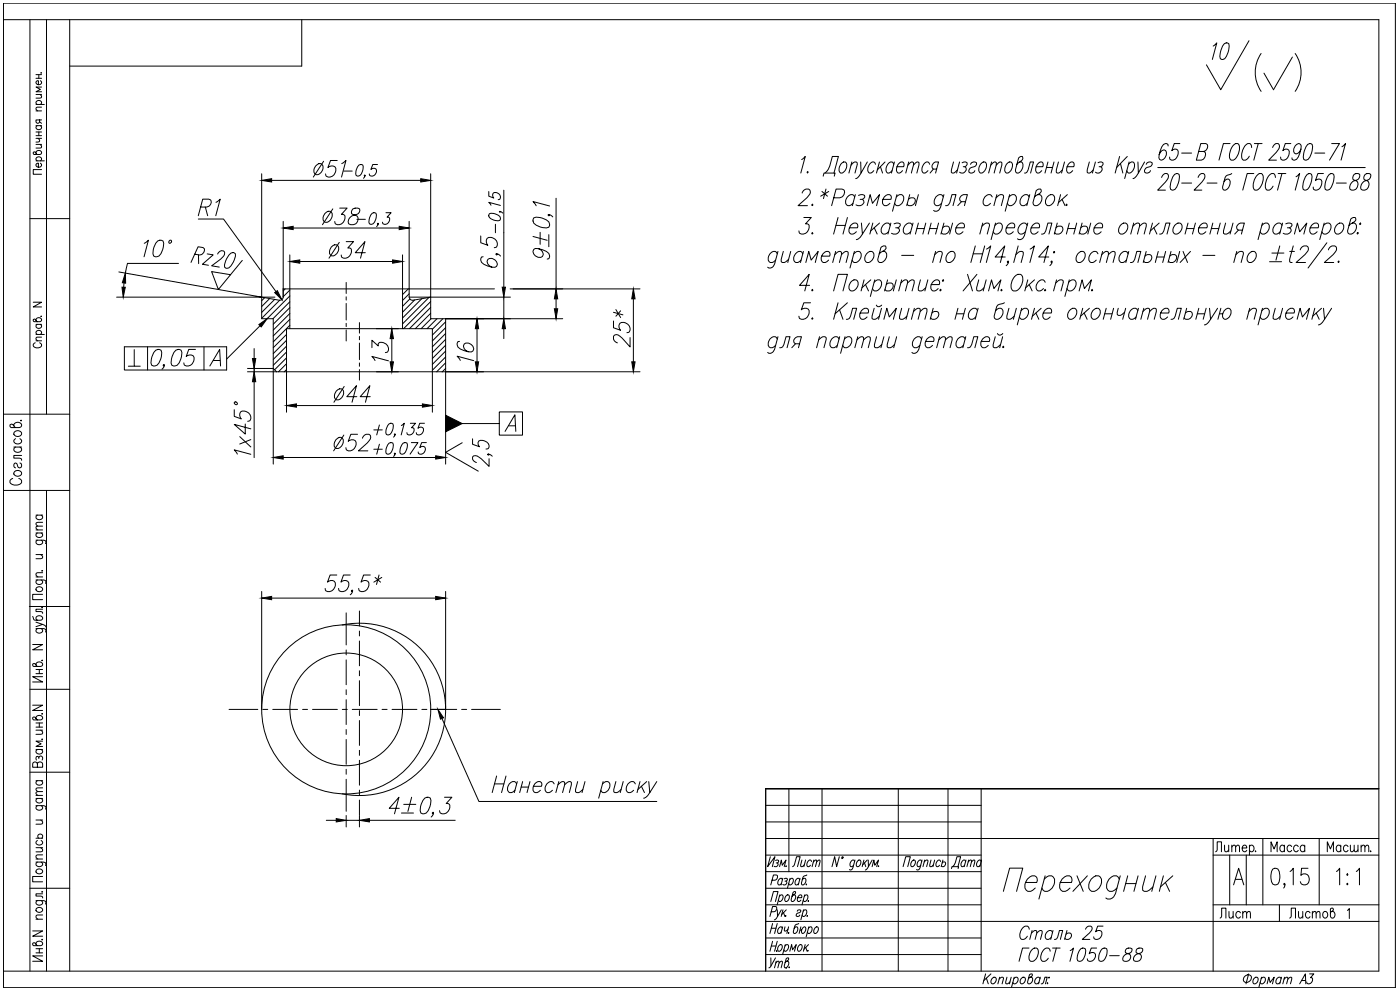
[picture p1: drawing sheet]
<svg xmlns="http://www.w3.org/2000/svg" width="420mm" height="297mm" viewBox="0 0 420 297" stroke-linecap="round" stroke-linejoin="round" font-family="sans-serif">
<defs><g id="words">
<text font-size="14.1" x="299.9" y="270.9">Переходник</text>
<text font-size="10.1" x="229.3" y="107.2">для партии деталей.</text>
<text font-size="9.7" x="44.1" y="111.8">0,05 А</text>
<g font-size="8.8">
<text x="362.7" y="19">10</text>
<text x="346.4" y="49.4">65-В ГОСТ 2590-71</text>
<text x="346.1" y="58.2">20-2-б ГОСТ 1050-88</text>
</g>
<g font-size="7.9">
<text x="102" y="54.7">-0,5</text>
<text x="105.8" y="69.1">-0,3</text>
<text x="151.7" y="70.9" transform="rotate(-90 151.7 70.9)">-0,15</text>
<text x="111.1" y="132.3">+0,135</text>
<text x="111.1" y="138.3">+0,075</text>
</g>
<g font-size="7.5">
<text x="304.8" y="282.9">Сталь 25</text>
<text x="304.4" y="289.6">ГОСТ 1050-88</text>
</g>
<text font-size="7.1" x="284.3" y="261.8">Дата</text>
<g font-size="6.6">
<text x="380.3" y="256.8">Масса</text>
<text x="397.2" y="256.8">Масшт.</text>
<text x="236.7" y="261.4">Лист</text>
</g>
<g font-size="6.2">
<text x="364.8" y="276.6">Лист</text>
<text x="385.9" y="276.6">Листов</text>
</g>
<g font-size="3.1">
<text x="231.8" y="286.8">.</text>
<text x="234.6" y="291.7">.</text>
</g>
</g></defs>
<!-- layer: TOST -->
<g fill="none" stroke="#000" stroke-width=".3">
<path d="M1 5.9h412.8v285.5h-412.8M9 5.9v285.5M20.9 5.9v285.5M90.6 5.9v13.9h-69.7M374.8 12.2l-8.4 14.7-4.3-7.4M240.6 47.9l1.1-1-1.4 5M240.7 57.9l.1-.2a1.33 1.33 0 0 1 2.3-.5 2.02 2.02 0 0 1-.9 2.2l-2.7 2.3h2.8M242.5 51.4l-.3 .3 .1 .2 .3-.2M246.7 57.4l1.6 1.5M247 52.9l.3-1h3.3l-.2 1M247.6 51.9a7.2 7.2 0 0 0 2.2-5h1.8l-1.3 5M247.9 56.7l-.8 2.9"/>
<path d="M248.7 57.4l-2.4 1.5M250.2 59.4h1.8a1.66 1.66 0 0 0 1.3-2.4l-.6-.3h-1.8l-1.3 5M252.8 48.8l.9-.2a2.09 2.09 0 0 1-1.4 3.3 2.14 2.14 0 0 1 .5-3.1zM255.4 49.6l1.1-1 .7 .2-.6 3.1M255.7 48.6l-.9 3.3M256.5 59.1l-.3-.5a1.85 1.85 0 0 0-2 .4 1.85 1.85 0 0 0-.4 2l.3 .5a1.31 1.31 0 0 0 1.9-.5M256.7 58.4l-.9 3.3M257.6 58.6l.7-.2 1.2 .2v.5l-.3 .5-1.1 .2M258.3 48.6l.1 3.3 1.9-3.3M258.4 51.9a2.2 2.2 0 0 1-1.6 1.7M258.7 59.8l.5 .5a1.42 1.42 0 0 1-.8 1.3 1.42 1.42 0 0 1-1.5-.1M262.7 49.3l-.4-.7a2.08 2.08 0 0 0-1.4 3.3h.5l.8-.7"/>
<path d="M263.9 48.6l-.9 3.3M264.2 50l.7 1.9M265 59.8h2.4a.96 .96 0 0 0-.4-1.4 2.05 2.05 0 0 0-1.9 3.1 1.34 1.34 0 0 0 2-.5M265.6 48.6l-2.3 2.4M268.2 49.3l-.5-.7a2.09 2.09 0 0 0-1.3 3.3h.5l.8-.7M268.4 48.6l-.9 3.3M269 59.1a1.23 1.23 0 0 1 1.1-.7 1.23 1.23 0 0 1 1.1 .7 2.14 2.14 0 0 1-2.1 2.6l-.6-.7M269.2 58.4l-1.3 5M269.2 50h2a.88 .88 0 0 0 .1-1 .88 .88 0 0 0-.9-.4 2.46 2.46 0 0 0-1.2 3.1l.3 .2h.5l.9-.7M272.5 49.6l1-1 .7 .2-.7 3.1M272.6 59.8a1.13 1.13 0 0 1 1.2-.5 1.13 1.13 0 0 1 .9 1 1.44 1.44 0 0 1-.9 1.3 1.44 1.44 0 0 1-1.5-.4M272.7 48.6l-.9 3.3"/>
<path d="M273 58.4l-.9 3.3M274.1 49.6l1.1-1 .6 .2-.6 3.1M275.6 58.4l-.9 3.3M279 49.3l-.5-.7a2.09 2.09 0 0 0-1.4 3.3h.5l.9-.7M280.1 50.7l-1 1.2M281.1 50.7h-1l-.2-.2a1.36 1.36 0 0 1 .8-1.9h1l-.9 3.3M283.1 59.1l-.3-.5a1.75 1.75 0 0 0-2.4 1.7v.7l.2 .5a1.33 1.33 0 0 0 2-.5M283.3 58.4l-1 3.8a1.39 1.39 0 0 1-2.1 .9M286.2 48.6l-.7 3.1 .3 .2h.5l1-.9M288 48.6l-.9 3.3M288.7 48.8l.6-.2 .9 .2 .1 .5-.3 .5-.9 .2M289.6 50a1.15 1.15 0 0 1 0 1.6 1.15 1.15 0 0 1-1.6 .1"/>
<path d="M291.3 49.3a1.17 1.17 0 0 1 1.8-.5l-.3 1-1.3 .4a1.18 1.18 0 0 0-.7 1.5 1.11 1.11 0 0 0 1.8-.5M294.2 49.3l.9-.7h.5a2.09 2.09 0 0 1-1.4 3.3 1.74 1.74 0 0 1 0-2.6zM297.3 49.6l1.1-1 .6 .2-.6 3.1M297.6 48.6l-.9 3.3M297.8 59.1l-.3-.5a1.75 1.75 0 0 0-2.5 1.7v.7l.3 .5a1.33 1.33 0 0 0 2-.5M298.9 59.4l1.3-1 .9 .2 .1 .5-.7 2.6M299 49.6l1.1-1 .6 .2-.7 3.1M299.2 58.4l-.9 3.3M302.5 48.8l.9-.2a2.09 2.09 0 0 1-1.4 3.3 2.15 2.15 0 0 1 .5-3.1zM302.8 59.1a1.31 1.31 0 0 1 1.9-.5 2.05 2.05 0 0 1-1.8 3.1l-.6-.7M303 58.4l-1.3 5M306 48.6h.5a2.09 2.09 0 0 1-1.3 3.3l-.4-.5-.1-.4 1-3.6 .6-.5h.5l.1 .3a1.6 1.6 0 0 1-1.2 1.6l-.5 .5"/>
<path d="M307.5 51.9l.7-.2 1-3.1h1l-.9 3.3M308.8 59.1l-.2-.5a1.75 1.75 0 0 0-2.5 1.7 1.31 1.31 0 0 0 .6 1.4h.6l1-.7M309 58.4l-.8 3.3M311 50h2a.88 .88 0 0 0 0-1 .88 .88 0 0 0-.8-.4 2.25 2.25 0 0 0-.9 3.3h.5l.8-.7M311.5 58.4h.6a1.94 1.94 0 0 1-.9 3.3l-1-.2-.2-.7 1-3.6a.95 .95 0 0 1 1.4-.2 1.59 1.59 0 0 1-1.4 1.6l-.5 .5M314.1 50.2h1.8M314.3 59.1a1.31 1.31 0 0 1 1.9-.5 2.05 2.05 0 0 1-1.8 3.1 1.57 1.57 0 0 1-.1-2.6zM314.5 48.6l-.9 3.3M316.3 48.6l-.9 3.3M317.7 48.6l-.7 3.1 .3 .2h.5l1-.9M318.3 58.4l-.9 3.3M318.7 59.8l.9 1.9"/>
<path d="M319.5 48.6l-.9 3.3M320.3 50h1.9a.88 .88 0 0 0 .1-1 .88 .88 0 0 0-.8-.4 2.25 2.25 0 0 0-.9 3.3h.5l.8-.7M320.3 58.4l-2.6 2.4M326.9 48.6l-.6 3.1 .2 .2h.5l1.1-.9M328.7 48.6l-.8 3.3M329.5 48.8l.6-.2 .9 .2 .1 .5-.3 .5-.9 .2M330.4 50a1.15 1.15 0 0 1 0 1.6 1.15 1.15 0 0 1-1.6 .1M336 46.9l-1.3 5M336.3 49.1l.7 2.8M338.3 46.9l-3.2 3.3M338.7 49.3l.8-.7h.5a2.09 2.09 0 0 1-1.3 3.3l-.5-.7M338.9 48.6l-1.4 5"/>
<path d="M341.5 48.6l.1 3.3 1.9-3.3M341.6 51.9a2.28 2.28 0 0 1-1.6 1.7M347.5 50.3h62.2M58.4 76.3l1.5 .2a1.56 1.56 0 0 0 1.4-1.9l-.4-.3-1.5-.3-2.1 4.7M59.6 76.5v2.6M62.2 76.2l1.8 .3-3.2 2.8 1.8 .3M65.3 76.2l.1-.2a1.07 1.07 0 0 1 1-.8 1.07 1.07 0 0 1 1 .6 2.38 2.38 0 0 1-1.2 2l-2.7 2 2.3 .3M68.7 76.5l.6-.6 .6-.1 .7 .3a5.8 5.8 0 0 1-1.9 4.3l-.6 .1-.7-.3a5.8 5.8 0 0 1 1.3-3.7zM233.3 76.2l-.3-.5a1.75 1.75 0 0 0-2.4 1.6v.7l.2 .5a1.32 1.32 0 0 0 2-.5M233.5 75.4l-1 3.8a1.53 1.53 0 0 1-1.8 1.2l-.3-.2M235.1 75.4l-.7 3.1 1 .3 1.3-1M237.3 75.4l-.9 3.4"/>
<path d="M240.9 76.2l-.2-.5a1.85 1.85 0 0 0-2 .4 1.85 1.85 0 0 0-.5 1.9l.3 .5a1.3 1.3 0 0 0 1.9-.5M241.1 75.4l-.9 3.4M241.2 65.3h2.3l-1.7 1.9 .9 .2a2.01 2.01 0 0 1-.5 2.2 2.01 2.01 0 0 1-2.2 .4l-.2-.7M241.8 78.8l.9-3.4 .7 2.6 2.1-2.6-.8 3.4M243.9 61.2l-.3 .3 .1 .2 .3-.2M243.9 69.8l-.3 .2 .1 .2 .3-.2M246.6 76.9h2.4a.98 .98 0 0 0-.4-1.5 1.94 1.94 0 0 0-1.9 1.2 1.94 1.94 0 0 0 .4 2.2h.6l1-.8M250.5 76.4l1.3-1 .7 .3v.7l-.6 2.4M250.8 75.4l-.9 3.4M250.9 67.6h2.8M251.5 65.3l-1.3 4.9M252.5 76.4l1.3-1 .7 .3 .1 .7-.7 2.4"/>
<path d="M254.3 65.3l-1.3 4.9M254.9 68.3h2.4a1 1 0 0 0-.4-1.4 2.05 2.05 0 0 0-1.8 3.1 1.33 1.33 0 0 0 1.9-.5M256.2 76.2a1.32 1.32 0 0 1 2-.5 2.09 2.09 0 0 1-1.9 3.1l-.6-.8M256.4 75.4l-1.3 5M258.5 66.9l.3 3.3 2.1-3.3M258.8 70.2a2.43 2.43 0 0 1-1.8 1.7M260.1 76.2a1.3 1.3 0 0 1 1.9-.5 2.06 2.06 0 0 1-1.8 3.1 1.58 1.58 0 0 1-.1-2.6zM260.3 61.7l.8-3.3 .7 2.6 2.2-2.6-.9 3.3M261.9 66.9l-.8 3.3M262.4 68.3l.9 1.9M264 66.9l-2.7 2.4M264.9 75.4h.6a1.94 1.94 0 0 1 .4 2.2 1.94 1.94 0 0 1-1.9 1.2l-.4-.3-.2-.7 1-3.5a.98 .98 0 0 1 1.5-.3 1.56 1.56 0 0 1-1.5 1.7l-.5 .5"/>
<path d="M267.2 67.6l-.3-.4a1.85 1.85 0 0 0-2 .4 1.85 1.85 0 0 0-.4 1.9l.2 .5a1.31 1.31 0 0 0 2-.5M267.4 66.9l-.9 3.3M268.3 67.2l.7-.3 1.1 .3 .1 .4-.3 .5-1.1 .2M269.4 68.3l.5 .5a1.42 1.42 0 0 1-.8 1.4 1.42 1.42 0 0 1-1.5-.2M270.6 76.6h3.6M273.8 67.6l-.3-.4a1.85 1.85 0 0 0-1.9 .4 1.85 1.85 0 0 0-.5 1.9l.3 .5a1.31 1.31 0 0 0 1.9-.5M274 66.9l-.9 3.3M275.2 68.6h2.2M275.6 66.9l-.9 3.3M277.8 66.9l-.8 3.3M279 68.6h2.2M279.4 66.9l-.8 3.3"/>
<path d="M280.5 76.4l1.3-1 .9 .3 .1 .5-.7 2.6M280.8 75.4l-.9 3.4M281.7 66.9l-.9 3.3M282.9 68.3a1.12 1.12 0 0 1 1.2-.5 1.12 1.12 0 0 1 .9 1 1.44 1.44 0 0 1-.9 1.3 1.44 1.44 0 0 1-1.6-.3M283.3 66.9l-.9 3.3M283.8 61.7l.9-.2 .4-.7 .6-2.4h1.2l-.9 3.3M284.4 76.2a1.32 1.32 0 0 1 1.9-.5 2.06 2.06 0 0 1-1.8 3.1 1.58 1.58 0 0 1-.1-2.6zM285.9 66.9l-.9 3.3M286.9 68.3h2.4a.96 .96 0 0 0-.4-1.4 2.03 2.03 0 0 0-1.8 3.1 1.31 1.31 0 0 0 1.9-.5M288.6 60.5l-1.2 1.2M289.8 60.5h-1.2a1.14 1.14 0 0 1-.6-1.3 1.14 1.14 0 0 1 1.1-.8h1.2l-.9 3.3M292.1 76.2h2.8"/>
<path d="M292.7 73.8l-1.3 5M294.7 67.9l1.3-1 .9 .3 .1 .4-.7 2.6M294.9 66.9l-.8 3.3M295.5 73.8l-1.3 5M296.1 74.7l1.2-.9-1.3 5M298.6 67.6a1.23 1.23 0 0 1 1.1-.7 1.23 1.23 0 0 1 1.1 .7 2.14 2.14 0 0 1-2.1 2.6l-.6-.7M298.8 66.9l-1.4 5M301.7 77.1h-3.1l2.9-3.3-1.3 5M302 68.3h2.4a.96 .96 0 0 0-.4-1.4 2.05 2.05 0 0 0-1.8 3.1 1.31 1.31 0 0 0 1.9-.5M302.7 78.5l-.3 .3-.1-.3 .3-.2a1.21 1.21 0 0 1-.6 1.4M304.9 76.4l1.2-1 1 .3-.6 3.1M305.6 73.8l-1.4 5"/>
<path d="M308.3 67.6a1.04 1.04 0 0 0-1.7-.4 1.85 1.85 0 0 0-.5 3h.6l1-.7M308.4 66.9l-1 3.8a1.39 1.39 0 0 1-2 .9M309.1 74.7l1.3-.9-1.3 5M309.5 68.3h2.4a.96 .96 0 0 0-.4-1.4 2.05 2.05 0 0 0-1.9 3.1 1.31 1.31 0 0 0 2-.5M312.6 70.2l.8-.2 .4-.7 .7-2.4h1.2l-.9 3.3M314.8 77.1h-3.1l2.9-3.3-1.3 5M315.5 78.8l-.1-.3 .2-.2a1.16 1.16 0 0 1-.5 1.4M316.1 75.7l.3-.3 .1 .3-.2 .2zM316.9 68.3a1.13 1.13 0 0 1 1.2-.5 1.13 1.13 0 0 1 .9 1 1.45 1.45 0 0 1-.9 1.3 1.45 1.45 0 0 1-1.6-.3M317.3 66.9l-.9 3.3M320.2 61.2l-.3 .3 .1 .2 .3-.2M320.5 68.6h2.2"/>
<path d="M320.9 66.9l-.9 3.3M323.1 66.9l-.9 3.3M323.5 76.2a1.32 1.32 0 0 1 1.9-.5 2.09 2.09 0 0 1-1.8 3.1 1.58 1.58 0 0 1-.1-2.6zM324.4 68.3a1.12 1.12 0 0 1 1.2-.5 1.12 1.12 0 0 1 .8 1 1.44 1.44 0 0 1-.9 1.3 1.44 1.44 0 0 1-1.5-.3M324.7 66.9l-.8 3.3M327.3 66.9l-.8 3.3M328.4 68.3h2.4a.96 .96 0 0 0-.4-1.4 2.05 2.05 0 0 0-1.8 3.1 1.31 1.31 0 0 0 1.9-.5M329.5 76.2l-.3-.5a1.75 1.75 0 0 0-2.4 1.6v.7l.3 .5a1.32 1.32 0 0 0 1.9-.5M330.7 76.4l1.2-1 .7 .3 .1 .7-.7 2.4M330.9 75.4l-.9 3.4M332.7 76.4l1.2-1 .8 .3v.7l-.7 2.4M336.2 67.6a1.23 1.23 0 0 1 1.1-.7 1.23 1.23 0 0 1 1.1 .7 2.14 2.14 0 0 1-2.1 2.6 1.32 1.32 0 0 1-.5-1.9z"/>
<path d="M338.6 76.2l-.3-.5a1.86 1.86 0 0 0-2 .4 1.86 1.86 0 0 0-.5 1.9l.3 .5a1.32 1.32 0 0 0 2-.5M338.8 75.4l-.9 3.4M339.3 78.8l.8-.3 .4-.7 .7-2.4h1.2l-.9 3.4M340 67.9l1.3-1 .7 .3-.6 3M340.2 66.9l-.8 3.3M342 67.9l1.3-1 .7 .3-.6 3M343.6 76.9a1.12 1.12 0 0 1 1.2-.5 1.12 1.12 0 0 1 .9 .9 1.44 1.44 0 0 1-.9 1.3 1.44 1.44 0 0 1-1.6-.3M344 75.4l-.9 3.4M345.9 66.9l-.9 3.3M346.3 68.3l.9 1.9M347.2 77.1h2.2M347.6 75.4l-.9 3.4"/>
<path d="M347.9 66.9l-2.7 2.4M348 70.2l.9-.2 .4-.7 .6-2.4h1.2l-.9 3.3M349.8 75.4l-.9 3.4M351.1 76.9a1.12 1.12 0 0 1 1.2-.5 1.12 1.12 0 0 1 .8 .9 1.44 1.44 0 0 1-.9 1.3 1.44 1.44 0 0 1-1.5-.3M351.4 75.4l-.9 3.4M352.5 67.6a1.31 1.31 0 0 1 2-.4 2.05 2.05 0 0 1-1.9 3 1.57 1.57 0 0 1-.1-2.6zM354 75.4l-.8 3.4M355.1 75.4l1.3 3.4M356.1 68.6h2.2M356.5 66.9l-.9 3.3M357.3 75.4l-3.1 3.4M358.8 66.9l-.9 3.3"/>
<path d="M359.8 68.3h2.4a1 1 0 0 0-.4-1.4 2.05 2.05 0 0 0-1.9 3.1 1.33 1.33 0 0 0 2-.5M361 76.6h3.6M363.5 68.6h2.3M364 66.9l-.9 3.3M366.2 66.9l-.9 3.3M367.8 66.9l-.6 3.1 .9 .2 1.3-.9M370 66.9l-.8 3.3M370.9 76.4l1.3-1 .9 .3 .1 .5-.7 2.6M371.2 75.4l-.9 3.4M371.7 69l-1.1 1.2M372.9 69h-1.2a1.14 1.14 0 0 1-.5-1.2 1.14 1.14 0 0 1 1-.9h1.3l-.9 3.3M374.8 76.2a1.32 1.32 0 0 1 1.9-.5 2.06 2.06 0 0 1-1.8 3.1 1.58 1.58 0 0 1-.1-2.6z"/>
<path d="M378.7 67.6a1.23 1.23 0 0 1 1.1-.7 1.23 1.23 0 0 1 1.1 .7 2.14 2.14 0 0 1-2.1 2.6l-.6-.7M378.9 66.9l-1.3 5M381 78.5h3.6M381.7 75.9h3.6M384.1 73.8l-1.2 4.2M384.7 67.6l-.2-.4a1.85 1.85 0 0 0-2 .4 1.85 1.85 0 0 0-.5 1.9l.3 .5a1.31 1.31 0 0 0 1.9-.5M384.9 66.9l-.9 3.3M385.9 67.2l.6-.3 1.2 .3 .1 .4-.4 .5-1 .2M387 68.3l.4 .5a1.43 1.43 0 0 1-.7 1.4 1.43 1.43 0 0 1-1.6-.2M387.1 75.4h1.4M388.1 73.8l-1.1 4v.7l.8 .3M388.5 70.2l.9-3.3 .7 2.6 2.1-2.6-.9 3.3"/>
<path d="M390.2 75l.1-.3a1.35 1.35 0 0 1 2.3-.4 2.02 2.02 0 0 1-1 2.1l-2.6 2.4h2.8M393.2 68.3h2.4a.96 .96 0 0 0-.4-1.4 2.05 2.05 0 0 0-1.8 3.1 1.31 1.31 0 0 0 1.9-.5M397.2 67.6a1.23 1.23 0 0 1 1.1-.7 1.23 1.23 0 0 1 1.1 .7 2.14 2.14 0 0 1-2.1 2.6l-.6-.7M397.4 66.9l-1.3 5M398.2 72.8l-5.6 7.6M398.7 75v-.3a1.36 1.36 0 0 1 2.4-.4 2.12 2.12 0 0 1-1 2.1l-2.6 2.4h2.8M401.1 67.6a1.31 1.31 0 0 1 1.9-.4 2.05 2.05 0 0 1-1.8 3 1.57 1.57 0 0 1-.1-2.6zM401.8 78.3l-.3 .2 .2 .3 .2-.3M405.9 66.9h.6a1.94 1.94 0 0 1-.9 3.3l-1-.2-.2-.7 1-3.6a.97 .97 0 0 1 1.5-.2 1.59 1.59 0 0 1-1.5 1.7l-.5 .4M407.3 70l.2-.2 .2 .2-.3 .2zM408 67.2l.3-.3 .1 .3-.3 .2zM78.5 89.2v6.4h3.5v15l1 .9h49.7l1-.9v-15h-4.4v-6.4"/>
<path d="M78.5 89.2l5.3 .9M78.5 89.2h4M87 86.7v11.9M120.8 86.7v11.9M122.8 89.1v-2.4h-37.8l-.1 2.7-.5 .6-.6 .1M122.8 89.2h6.5M122.8 89.1l.4 .8 .8 .2M129.3 89.2l-5.3 .9M243 85.6h-3l2.9-3.3-1.4 5M243.3 90.8h-2.1l-.7 2.2a1.32 1.32 0 0 1 1.8-.4 1.32 1.32 0 0 1 .4 1.8 1.71 1.71 0 0 1-2.9 .9v-.4M243.9 86.8l-.3 .3 .1 .2 .3-.2M243.9 95.3l-.3 .3 .1 .2 .3-.2"/>
<path d="M250.2 87.3l1.3-5h2.8l-1.3 5M251.5 90.8l-1.3 5M252 93l1 2.8M254 95.8l.9-.2 1-3.1h1.2l-.9 3.3M254.3 90.8l-3.7 3.3M255.3 84.7a1.32 1.32 0 0 1 1.9-.5 2.06 2.06 0 0 1-1.8 3.1 1.58 1.58 0 0 1-.1-2.6zM258.1 93.9h2.4a.96 .96 0 0 0-.4-1.4 2.05 2.05 0 0 0-1.8 3.1 1.31 1.31 0 0 0 1.9-.5M259.3 84l-.9 3.3M259.7 85.4l1 1.9M261.3 84l-2.6 2.3M262.3 84.7a1.32 1.32 0 0 1 2-.5 2.09 2.09 0 0 1-1.8 3.1l-.7-.7M262.3 92.5l-.6 3.1 1 .2 1.2-.9"/>
<path d="M262.5 84l-1.3 4.9M263 91.5l.1 .3a.98 .98 0 0 0 1.5-.3M264.5 92.5l-.8 3.3M265.3 95.8l.9-3.3 .7 2.6 2.1-2.6-.9 3.3M266 85.4a1.14 1.14 0 0 1 1.2-.5 1.14 1.14 0 0 1 .9 1 1.44 1.44 0 0 1-.9 1.3 1.44 1.44 0 0 1-1.6-.4M266.4 84l-.9 3.3M269 84l-.9 3.3M270.3 84.9l1.3-.9 .7 .2 .1 .7-.7 2.4M270.6 92.5l-.6 3.1 .9 .2 1.3-.9M270.6 84l-.9 3.3M272.4 84.9l1.2-.9 .7 .2 .1 .7-.7 2.4M272.8 92.5l-.9 3.3"/>
<path d="M274.2 93.5l1.2-1 .8 .2-.7 3.1M274.4 92.5l-.9 3.3M276.2 93.5l1.2-1 .8 .2v.8l-.6 2.3M276.2 84l-.6 3.1 .9 .2 1.3-1M278.5 84l-.9 3.3M279.5 85.4h2.4a.96 .96 0 0 0-.4-1.4 1.94 1.94 0 0 0-1.9 1.1 1.94 1.94 0 0 0 .4 2.2h.6l1-.7M279.7 93.9a1.13 1.13 0 0 1 1.2-.5 1.13 1.13 0 0 1 .9 1 1.44 1.44 0 0 1-1 1.3 1.44 1.44 0 0 1-1.5-.4M280.1 92.5l-.9 3.3M282.1 87.1l.2-.3 .2 .3-.3 .2zM282.8 84.2l.3-.2 .1 .2-.3 .2zM287 94.1h2.3M287.5 92.5l-.9 3.3"/>
<path d="M289.7 92.5l-.9 3.3M290.4 82.3l1.5 5M293.2 82.3l-4.2 5M293.4 93.2l-.3-.5a1.75 1.75 0 0 0-2.5 1.7 1.31 1.31 0 0 0 .6 1.4h.7l.9-.7M293.5 92.5l-.8 3.3M293.7 84l-.6 2.3v.8l1 .2 1.2-1M296 84l-.9 3.3M296.7 87.3l.9-3.3 .7 2.6 2.1-2.6-.9 3.3M300.6 86.8l-.2 .3 .1 .2 .3-.2M301.4 90.8l-1.5 .5-.8 .7-.7 2.9 .2 .7a1.85 1.85 0 0 0 2-.4 1.85 1.85 0 0 0 .4-2l-.3-.5a1.31 1.31 0 0 0-1.9 .5M302.8 92.5l-.6 2.4v.7l.9 .2 1.3-.9M304.5 83a1.38 1.38 0 0 1 2.4 0 4 4 0 0 1-2 4.3h-.8a2.65 2.65 0 0 1 0-3.8z"/>
<path d="M305 92.5l-.9 3.3M306.4 93.2a1.23 1.23 0 0 1 1.1-.7 1.23 1.23 0 0 1 1.2 .7 2.14 2.14 0 0 1-2.2 2.6l-.6-.7M306.6 92.5l-1.3 5M308.4 84l-.8 3.3M308.9 85.4l.9 1.9M310.5 92.5l-.9 3.3M310.5 84l-2.7 2.3M310.9 93.9l.9 1.9M312.5 92.5l-2.7 2.4M313.1 93.9h2.4a.96 .96 0 0 0-.4-1.4 2.05 2.05 0 0 0-1.8 3.1 1.31 1.31 0 0 0 1.9-.5M313.7 84.7l-.3-.5a1.85 1.85 0 0 0-2 .4 1.85 1.85 0 0 0-.4 2l.2 .5a1.3 1.3 0 0 0 2-.5M313.7 86.8l-.3 .3 .2 .2 .2-.2"/>
<path d="M316.8 84.9l1.3-.9 1 .2v.5l-.7 2.6M317.1 84l-.9 3.3M320.7 84.7a1.32 1.32 0 0 1 2-.5 2.09 2.09 0 0 1-1.9 3.1l-.6-.7M320.9 84l-1.3 4.9M320.9 93.2a1.31 1.31 0 0 1 2-.5 2.05 2.05 0 0 1-1.9 3.1 1.57 1.57 0 0 1-.1-2.6zM323.9 87.3l.8-3.3 .7 2.6 2.2-2.6-.9 3.3M324.9 92.5l-.9 3.3M325.4 93.9l.9 1.9M326.9 92.5l-2.6 2.4M327.8 86.8l-.3 .3 .2 .2 .2-.2M328 93.2a1.34 1.34 0 0 1 1.9-.5 2.05 2.05 0 0 1-1.8 3.1 1.58 1.58 0 0 1-.1-2.6zM331.5 94.1h2.3"/>
<path d="M332 92.5l-.9 3.3M334.2 92.5l-.9 3.3M335.6 92.5l-.3 1.2v.7l.3 .2h.6l1.3-.9M337.8 92.5l-.9 3.3M341.5 93.2l-.3-.5a1.75 1.75 0 0 0-2.5 1.7 1.31 1.31 0 0 0 .7 1.4h.6l1-.7M341.7 92.5l-.9 3.3M343 93.5l1.3-1 .7 .2v.8l-.6 2.3M343.3 92.5l-.9 3.3M345 93.5l1.3-1 .7 .2v.8l-.6 2.3M348.3 93.9h2.4a1 1 0 0 0-.4-1.4 2.05 2.05 0 0 0-1.8 3.1 1.33 1.33 0 0 0 1.9-.5M351.4 95.8l.9-.2 1-3.1h1.2l-.9 3.3M355.8 93.9a1.14 1.14 0 0 1 1.2-.5 1.14 1.14 0 0 1 .9 1 1.45 1.45 0 0 1-1 1.3 1.45 1.45 0 0 1-1.5-.4"/>
<path d="M356.1 92.5l-.9 3.3M359.3 94.1h2.2M359.8 92.5l-.9 3.3M362 92.5l-.9 3.3M363 92.5l.3 3.3 2.1-3.3M363.3 95.8a2.39 2.39 0 0 1-1.9 1.7M366 94.1h1a1.59 1.59 0 0 1 2.2-1.4 2.08 2.08 0 0 1-1.7 3.1l-.6-.7 .1-1M366.4 92.5l-.9 3.3M374.8 93.5l1.3-1 .9 .2 .1 .5-.7 2.6M375.1 92.5l-.9 3.3M378.7 93.2a1.23 1.23 0 0 1 1.1-.7 1.23 1.23 0 0 1 1.1 .7 2.14 2.14 0 0 1-2.1 2.6l-.6-.7M378.9 92.5l-1.3 5"/>
<path d="M382.7 92.5l-.6 3.1 .9 .2 1.3-.9M384.9 92.5l-.9 3.3M386 93.9h2.4a1 1 0 0 0-.5-1.4 2.05 2.05 0 0 0-1.8 3.1 1.33 1.33 0 0 0 2-.5M389.3 95.8l.9-3.3 .7 2.6 2.1-2.6-.9 3.3M394.6 92.5l-.9 3.3M395 93.9l.9 1.9M396.6 92.5l-2.6 2.4M397.2 92.5l.3 3.3 2.1-3.3M397.5 95.8a2.42 2.42 0 0 1-1.8 1.7M38.5 109.9h1.8M40.3 104.9v5h1.8M86 111.5v-12.9h43.8v12.9"/>
<path d="M141.8 131.7v1.6l2.1 .7a1.1 1.1 0 0 1 .3-1.9 2.14 2.14 0 0 1 2.6 2l-.3 .5-.7 .1M146.5 136.2l.3 .3-.3 .1-.2-.3a1.31 1.31 0 0 1 1.4 .6M146.8 137.6v2.3l-2.4-2.3a2.23 2.23 0 0 0-2.3-.8l-.3 .3a1.43 1.43 0 0 0 1.2 1.7M151.6 129.4l2.9-4.9 .3 4.9M152.6 127.8h2.1M14 147.2v144.2M102.7 187.5a25.9 25.9 0 0 1 31 25.3 25.9 25.9 0 0 1-31 25.4M129.3 212.9h4.4M229.8 236.7v54.7M236.8 236.7v24.8M246.7 236.7v54.7M269.6 236.7v54.7"/>
<path d="M284.5 236.7v54.7M294.5 236.7v54.7M413.8 236.7h-184h184M229.8 256.6h64.7M294.5 251.6h119.3M364.1 256.6h49.7M364.1 251.6v39.8M364.8 255.6l.5-.6v-2.4h1.3v3M367.5 253.6l.1 1.8 .6 .2 .6-.6M368.8 253.6v2M369.7 254.1l.6-.5 .4 .1 .1 1.9M369.7 253.6v2"/>
<path d="M370.8 254.1l.6-.5 .5 .1 .1 1.9M372.8 254.4h1.4l-.3-.7a.96 .96 0 0 0-1.2 .7 .96 .96 0 0 0 .7 1.2h.3l.5-.5M375 254a.68 .68 0 0 1 .6-.4 .68 .68 0 0 1 .6 .4l.2 .4a.8 .8 0 0 1-.3 .9 .8 .8 0 0 1-.9 .1l-.2-.3M375 253.6v3M376.8 255.3v.3l.1-.2M379 251.6v19.9M395.9 251.6v19.9M9 266.5h11.9M229.8 261.5h64.7M294.5 276.5h119.3M364.1 271.5h49.7M370.2 265.5l1.5-5 1.6 5"/>
<path d="M370.8 263.8h1.9M382 260.8l.6-.3 .9 .3a4.6 4.6 0 0 1 0 4.5l-.9 .2a2.42 2.42 0 0 1-1.2-2.8l.2-1.2zM385.6 265.3l-.2 .2-.2-.2 .2-.3a1.05 1.05 0 0 1-.2 1.4M387.2 261.5l.9-1v5M392.5 260.5h-1.9l-.2 2.2a1.47 1.47 0 0 1 1.8-.3 1.47 1.47 0 0 1 .7 1.7 1.38 1.38 0 0 1-1.1 1.4 1.38 1.38 0 0 1-1.6-1M401.1 261.5l.9-1v5M404.4 262.2l.1 .2-.1 .3-.2-.3zM404.4 265l.1 .3-.1 .2-.2-.2zM404.4 273.2l.5-.6v3M407 261.5l1-1v5M295.8 292.2l-.8 3M296 293.5l.6 1.7"/>
<path d="M297.4 292.2l-2.1 2M297.7 293.6a.72 .72 0 0 1 1.1-.3 1.12 1.12 0 0 1 0 1.3 1.12 1.12 0 0 1-1.2 .4 1.17 1.17 0 0 1 .1-1.4zM299.9 293.8l.7-.6 .5 .1-.4 1.9M300 293.2l-.5 2M302.2 293.2l-.4 1.8 .6 .2 .7-.6M303.5 293.2l-.6 2M304.3 293.6a.72 .72 0 0 1 1.1-.3 1.12 1.12 0 0 1-.1 1.3 1.12 1.12 0 0 1-1.2 .4l-.1-.2M304.4 293.2l-.8 3M306.5 293.6a.74 .74 0 0 1 1.1-.3 1.12 1.12 0 0 1-.1 1.3 1.12 1.12 0 0 1-1.2 .4l-.1-.7zM309.2 293.2h.4a1.1 1.1 0 0 1 .2 1.3 1.1 1.1 0 0 1-1.3 .5l-.1-.4 .6-2.1 .4-.3 .4 .2a.99 .99 0 0 1-.8 .9l-.4 .3M312.1 293.6l-.2-.3a1.1 1.1 0 0 0-1.2 .6 1.1 1.1 0 0 0 .2 1.3l.9-.4M312.2 293.2l-.5 2"/>
<path d="M312.5 295.2l.5-.2 .6-1.8h.7l-.5 2M314.2 295h.3zM314.9 293.2l-.1 .3zM373.5 293.1a1.07 1.07 0 0 1 1.4-.6 1.07 1.07 0 0 1 .5 1.4 1.19 1.19 0 0 1-1.1 .9 1.19 1.19 0 0 1-1.2-.9zM374.7 292.2l-.8 3M376.3 293.6a.74 .74 0 0 1 1.1-.3 1.12 1.12 0 0 1 0 1.3 1.12 1.12 0 0 1-1.2 .4l-.2-.7zM378.5 293.6a.74 .74 0 0 1 1.1-.3 1.12 1.12 0 0 1 0 1.3 1.12 1.12 0 0 1-1.3 .4l-.1-.2M378.6 293.2l-.8 3M380.3 295.2l.5-2 .4 1.6 1.2-1.6-.5 2M384.5 293.6l-.2-.3a1.11 1.11 0 0 0-1.2 .6 1.11 1.11 0 0 0 .2 1.3l.9-.4M384.6 293.2l-.5 2M385.4 293.8l.7-.6 .4 .1-.4 1.9"/>
<path d="M385.5 293.2l-.5 2M386.5 293.8l.8-.6 .4 .1-.4 1.9M390 295.2l1.8-3 .1 3M390.7 294.2h1.1M393 292.2h1.3l-1 1.1h.3a1.07 1.07 0 0 1 0 1.5 1.07 1.07 0 0 1-1.4 .1v-.3"/>
<circle cx="103.9" cy="212.8" r="25.4"/>
<circle cx="103.9" cy="212.8" r="16.9"/>
</g>
<!-- layer: 0 -->
<g fill="none" stroke="#000" stroke-width=".3">
<path d="M1 1h417.8v295.3h-417.8zM14 5.9v118.4M378.5 16a10 10 0 0 0 0 11.4M387.9 17.1l-5.7 9.8-2.9-5M388.7 16a10 10 0 0 1 0 11.4M10.8 39.6h1.7M10.8 37.7h1.7M10.8 33.3h1.7M10.8 31.3h2.5M10.8 28.3h1.7M10.8 22.4h1.7M10.8 23.5h1.7"/>
<path d="M11.2 37.7a.59 .59 0 0 0-.4 .5 .59 .59 0 0 0 .4 .6 .73 .73 0 0 0 1-.1 .73 .73 0 0 0-.1-1M11.2 31.3a.59 .59 0 0 1-.4-.5 .59 .59 0 0 1 .4-.6 .73 .73 0 0 1 1 .1 .73 .73 0 0 1-.1 1M11.6 22.4v1.1M11.6 39.6v1.1M11.9 36l-.3 .9-.3 .1-.4-.2-.1-.8h1.7M11.9 36.6l.6 .4M12 28.3l.5 .5-.2 .5-1.5 .1M12.1 24.2a.59 .59 0 0 1 .4 .6 .59 .59 0 0 1-.4 .5 .73 .73 0 0 1-1 0 .73 .73 0 0 1 0-1l.4-.1v1.2M12.3 21.8l.2 .1h-.3M12.5 32.2l-1.6 .1-.1 .5 .5 .5M12.5 26.1h-1.7l1.3 .7-1.3 .7h1.7M10.8 46a.79 .79 0 0 1 .9-.9 .79 .79 0 0 1 .6 1l-.3 .3h-1.8l-.2-.7 .6-.1 .6 .8"/>
<path d="M10.8 48.3h2.5M10.8 43.3h1.7M10.8 41.5h1.7M10.8 40.7h1.7M11.2 48.3a.59 .59 0 0 1-.4-.6 .59 .59 0 0 1 .4-.5 .73 .73 0 0 1 1 0 .73 .73 0 0 1-.1 1.1M11.4 41.5l.5 .5v.3l-.5 .3h-.6M12 43.3l.5 .5-.2 .5-1.5 .1M12.1 49a.6 .6 0 0 1 .4 .5 .6 .6 0 0 1-.4 .6 .73 .73 0 0 1-1 0 .73 .73 0 0 1 0-1l.4-.1v1.2M12.5 50.9h-2.5v1.4h2.5M78.5 52.1v37.1M81.5 54.1h44.8M94.7 49.8a1.27 1.27 0 0 1 2-.5 2.05 2.05 0 0 1-1.9 3.1 1.58 1.58 0 0 1-.1-2.6z"/>
<path d="M97.1 48.4l-3.1 4.7M101.2 48.2h-2l-.8 2.1a1.33 1.33 0 0 1 1.8-.4 1.33 1.33 0 0 1 .5 1.8 1.7 1.7 0 0 1-2.9 .9l-.1-.4M129.3 52.1v37.1h23.9M151.2 57.1v29.1M166.9 59.5v27.2M9 65.6h11.9M43.3 73l1.2-.9-1.3 4.9M47.3 72.3l.7-.2 .9 .2a4.8 4.8 0 0 1-1.2 4.5l-.7 .2-.9-.2a4.7 4.7 0 0 1 1.2-4.5zM53.6 79h-15.3l-.7 2.9M59.5 65.7h7.6l15.7 21.8M60.2 62.1h1.8a1.46 1.46 0 0 0 1.2-2.1l-.5-.2h-1.9l-1.3 4.9M61.6 62.1l.7 2.6"/>
<path d="M64.8 60.7l1.3-.9-1.3 4.9M72.7 78.1l-7.2 8.8-2-5.4 5.7 .9M85 66.4v20.3M87 76.5v10.2M88 68.4h31.8M90 78.5h27.8M97.5 64.1a1.23 1.23 0 0 1 1.1-.7 1.23 1.23 0 0 1 1.1 .7 2.14 2.14 0 0 1-2.1 2.6 1.57 1.57 0 0 1-.1-2.6zM99.4 74.1a1.23 1.23 0 0 1 1.1-.7 1.23 1.23 0 0 1 1.1 .7 2.17 2.17 0 0 1-2.1 2.7 1.6 1.6 0 0 1-.1-2.7zM99.9 62.7l-3.1 4.7M101.8 72.7l-3.1 4.8M101.9 62.4h2.3l-1.7 1.9h.5l.4 .3a2.02 2.02 0 0 1-.5 2.2 2.02 2.02 0 0 1-2.2 .4l-.2-.7M103.9 72.5h2.2l-1.7 1.9 .9 .2a2.02 2.02 0 0 1-.4 2.3 2.02 2.02 0 0 1-2.3 .3l-.2-.7"/>
<path d="M109.6 75.8h-3l2.9-3.3-1.3 5M120.8 76.5v10.2M122.8 66.4v20.3h25.6M144.3 70.8v2l2.1 .8a1.33 1.33 0 0 1-.3-1.8 1.33 1.33 0 0 1 1.7-.4 1.72 1.72 0 0 1 1 2.8l-.5 .1M145 77l-.5 .1-.2 1a3.6 3.6 0 0 0 3.3 2.1h1l.4-.3a1.76 1.76 0 0 0-.5-2 1.76 1.76 0 0 0-2.1-.1 1.52 1.52 0 0 0 1.2 2.4M149 76.1l.3 .3-.3 .1-.2-.3a1.21 1.21 0 0 1 1.4 .6M160 71l4.2 1.1M160.2 65.4a4.8 4.8 0 0 1 4.5 1.2l.2 .6-.2 1a4.7 4.7 0 0 1-4.5-1.2l-.2-.7zM160.9 61.7l-.9-1.2 4.9 1.3M161.6 74.6a1.65 1.65 0 0 1 1.2 2.3 1.76 1.76 0 0 1-2.1-.1 1.76 1.76 0 0 1-.5-2 4.3 4.3 0 0 1 4.5 1.2l.2 1.1-.2 .5-.5 .1M162.1 69.7v3.6M164.7 64.4l.2 .2-.2 .2-.2-.3a1.22 1.22 0 0 1 1.4 .6"/>
<path d="M164.7 70.4v3.6M10 90.7h2.5l-2.5 1.4h2.5M10.8 96.1a.79 .79 0 0 1 .9-.8 .79 .79 0 0 1 .6 1l-.3 .2h-1.8l-.2-.6 .6-.1 .6 .7M10.8 97.3h1.7M11.2 97.3a.59 .59 0 0 0-.4 .6 .59 .59 0 0 0 .4 .5 .73 .73 0 0 0 1 0 .73 .73 0 0 0-.1-1.1M12.3 94.8l.2 .1h-.3M35.7 81.6l42.8 7.6h-43.5M37.2 84.9l-.1 1.3M78 97.7l-10 10M79.4 89.3l-.9 .9M80.9 89.6l-2.4 2.4M82.4 89.9l-3.9 3.8"/>
<path d="M83.9 90.1l-5.4 5.4M85.6 86.7l-.6 .6M87 87l-2 2M87 88.8l-6.8 6.8M87 90.6l-5.1 5M87 92.3l-5 5M87 94.1l-5 4.9M87 95.8l-5 5M87 97.6l-5 5M103.9 84.7v3.4M103.9 89v1M103.9 91v5"/>
<path d="M103.9 97v1M103.9 99v3.3M107.9 96.8v3.1M113 98.6h6.6M122.5 86.7l-1.7 1.7M122.8 88.2l-2 1.9M123 89.7l-2.2 2.2M124.4 90l-3.6 3.7M126.6 89.6l-5.8 5.8M128.7 89.3l-7.9 7.9M129.3 90.5l-8.2 8.1M129.3 92.2l-6.4 6.4"/>
<path d="M129.3 94l-4.7 4.6M129.4 95.6l-3 3M131.1 95.6l-2.9 3M132.9 95.6l-3.1 3.2M133.7 95.6h35.2M133.7 96.6l-3.9 3.9M133.7 98.3l-3.9 4M143.2 98.6v10M151.2 89.2v6.4M151.2 98.6v3M153.1 86.7h39M166.9 89.7v2.9"/>
<path d="M184.1 96.3v2l2.2 .8a1.33 1.33 0 0 1-.4-1.8 1.33 1.33 0 0 1 1.8-.4 1.72 1.72 0 0 1 .9 2.8l-.5 .1M184.1 93.7l2.9 .8M184.8 92.9l1.5 2.4M186.3 93.3l-1.5 1.6M190.1 89.7v18.9M10.6 102.8a.78 .78 0 0 0-.6 1 .78 .78 0 0 0 .9 .6h.6a.78 .78 0 0 0 1-.6 .78 .78 0 0 0-.6-1M10.8 102.3h1.7M10.8 100.4h2.5M11.2 100.4a.61 .61 0 0 1-.4-.6 .61 .61 0 0 1 .4-.6 .74 .74 0 0 1 1 .1 .74 .74 0 0 1-.1 1.1M12.5 101.2h-1.6l-.1 .5 .5 .6M68 104.1h-30.7v6.9h30.7M74.3 111.5h8.7"/>
<path d="M74.3 110.6h7.7v28.7M76.3 104.6v3M76.3 110.6v.9M76.3 114.5v22.8M86 111.5v12.2M86 100.4l-4 3.9M86 102.1l-4 4M86 103.9l-4 3.9M86 105.6l-4 4M86 107.4l-3.6 3.6M86 109.1l-2.4 2.4M86 110.9l-.7 .6"/>
<path d="M100.9 117.4a1.23 1.23 0 0 1 1.1-.7 1.23 1.23 0 0 1 1.1 .7 2.14 2.14 0 0 1-2.1 2.6 1.32 1.32 0 0 1-.5-1.9zM103.3 116l-3.1 4.7M107.1 119h-3l2.9-3.3-1.4 5M107.9 100.9v1M107.9 102.9v5M107.9 108.9v1M107.9 110.9v3.1M111.1 119h-3l2.9-3.3-1.3 5M111.6 104.3v-2.2l1.9 1.7 .2-.9a2.01 2.01 0 0 1 2.3 .4 2.01 2.01 0 0 1 .3 2.3l-.7 .2M112.6 108.2l-1-1.3 5 1.4M113 111.5h6.6M117.6 101.6v7"/>
<path d="M129.8 111.5v12.2M132.7 111.5h59.4M133.7 110.6v28.7M133.7 100.1l-3.9 4M133.7 101.8l-3.9 4M133.7 103.6l-3.9 4M133.7 105.3l-3.9 4M133.7 107.1l-3.9 4M133.7 108.9l-2.7 2.6M137.9 102.4l-.5 .1-.2 .9a3.5 3.5 0 0 0 3.3 2.1l.9 .1 .5-.3a1.77 1.77 0 0 0-.5-2 1.77 1.77 0 0 0-2.1-.1 1.52 1.52 0 0 0 1.2 2.3M138.1 108.1l-.9-1.2 5 1.3M189.1 101.3v2.8l-2.4-2.6a1.87 1.87 0 0 0-2.4-.9 1.49 1.49 0 0 0 1 2.3"/>
<path d="M1 124.3h19.9M4.2 127.8a1.17 1.17 0 0 1 1.1-1.1 1.17 1.17 0 0 1 1.2 1.1l-.7 .5h-2.5l-.3-.4v-.4l.5-.3 .3 .2 .9 .9M4.2 134.1h2.3M4.3 129.6a1.24 1.24 0 0 1 1.3-.3 1.24 1.24 0 0 1 .9 1 1.23 1.23 0 0 1-1.3 .7 1.23 1.23 0 0 1-1-1.1zM4.7 134.1l-.4 .3a1.07 1.07 0 0 0 .5 1.3 1.07 1.07 0 0 0 1.3-.2l.4-.4v-.4l-.5-.6M4.7 131.6l-.5 .5a1.17 1.17 0 0 0 1.1 1.1 1.17 1.17 0 0 0 1.2-1.1l-.5-.5M6 138.9a.75 .75 0 0 1 .5 .8 .75 .75 0 0 1-.7 .7l-.5-.4-.3-1-.3-.1a.77 .77 0 0 0-.6 .7 .77 .77 0 0 0 .6 .8M6.3 126l.2 .2h-.4M6.5 136.7h-2.3v.8l2.1 .1 .2 .5M70.3 122.9v2l2.1 .8a1.32 1.32 0 0 1-.3-1.8 1.32 1.32 0 0 1 1.7-.4 1.69 1.69 0 0 1 1.4 1.1 1.69 1.69 0 0 1-.4 1.7l-.5 .1M71.2 136.2l-.9-1.2 5 1.3M72 131l3.3 3.1"/>
<path d="M73.6 127.2v3l-3.3-2.9 5 1.4M75.3 131.9l-3.3 1.3M85 137.3h45.8M89 121.7h37.8M100.8 132a1.29 1.29 0 0 1 2-.5 2.07 2.07 0 0 1-1.9 3.1 1.58 1.58 0 0 1-.1-2.6zM103.2 130.5l-3.1 4.8M107.3 130.3h-2l-.8 2.1a1.33 1.33 0 0 1 1.8-.3 1.33 1.33 0 0 1 .5 1.7 1.7 1.7 0 0 1-2.9 1l-.1-.5M108.8 131.5v-.3a1.37 1.37 0 0 1 2.4-.4 2.12 2.12 0 0 1-1 2.1l-2.6 2.4h2.8M138.7 127.1h11.1v-3.5h7v7h-7v-3.5M138.7 132.8l-5 2.9 9.8 5.7M1 147.2h19.9M3.8 143.6a.93 .93 0 0 0-.8 .9 .93 .93 0 0 0 .8 .9 2.2 2.2 0 0 0 2.7-.7 .99 .99 0 0 0-.9-1.1"/>
<path d="M4.3 141.6a1.1 1.1 0 0 1 1.4-.5 1.1 1.1 0 0 1 .6 1.4 1.24 1.24 0 0 1-1.3 .4 1.24 1.24 0 0 1-.8-1.1zM10.8 159.9h2M10.8 159h2M10.8 154.6h2M11.2 159.9a.66 .66 0 0 0-.4 .6 .66 .66 0 0 0 .4 .7 .91 .91 0 0 0 1.1 0 .91 .91 0 0 0 .3-1.1l-.3-.2M11.2 154.6a.66 .66 0 0 0-.4 .6 .66 .66 0 0 0 .4 .6 .9 .9 0 0 0 1.1 .1 .9 .9 0 0 0 .3-1.1l-.3-.2M12.8 157.9l-1.9 .1-.1 .4 .6 .6M12.8 156.7l-1.9 .1-.1 .5 .6 .6M10.8 174l2.7 .1 .3 .4-.2 .5M10.8 162.1l2.7 .1 .3 .3-.2 .6M10.8 173.1h2M10.8 166.4h2"/>
<path d="M10.9 176.4a.96 .96 0 0 1 1.2-.4 .96 .96 0 0 1 .5 1.2 .95 .95 0 0 1-1.2 .3 .95 .95 0 0 1-.5-1.1zM11.2 174l-.3 .2a.97 .97 0 0 0 .7 1.2 .97 .97 0 0 0 1.2-.6v-.3l-.5-.5M11.2 162.1l-.3 .2a.97 .97 0 0 0 .7 1.2 .97 .97 0 0 0 1.2-.6v-.4l-.5-.4M12.2 166.4l.6 .6-.2 .5-1.8 .1M12.6 171.2l.2 .1h-.3M12.8 178.3h-3v1.6h3M12.8 171.8l-1.9 .2-.1 .5 .6 .6M78.5 177.5v35.4M81.5 179.5h49.3M101.1 172.5h-2l-.8 2.2a1.33 1.33 0 0 1 1.8-.4 1.33 1.33 0 0 1 .4 1.8 1.72 1.72 0 0 1-2.9 .9v-.4M105.1 172.5h-2l-.8 2.2a1.32 1.32 0 0 1 1.8-.4 1.32 1.32 0 0 1 .4 1.8 1.71 1.71 0 0 1-2.8 .9l-.1-.4M105.8 177.3l-.2 .2-.2-.2 .3-.3a1.21 1.21 0 0 1-.6 1.5"/>
<path d="M111.1 172.5h-2l-.7 2.2a1.32 1.32 0 0 1 1.8-.4 1.32 1.32 0 0 1 .4 1.8 1.71 1.71 0 0 1-2.9 .9l-.1-.4M112.6 173.2l1.6 1.5M113.8 172.5l-.8 2.9M114.6 173.2l-2.4 1.5M133.7 177.5v35.4M8.8 182h12.1M9.8 193.4h3l-3 1.6h3M9.8 185l.3 .8 .4 .3h1.7l.4-.2a.95 .95 0 0 0-.5-1.2 .95 .95 0 0 0-1.2 .4l-.1 .6 .4 .4M10.8 199.5a1 1 0 0 1 1-.9 1 1 0 0 1 1 .9l-.6 .5h-2.1l-.3-.7 .4-.2 .3 .1 .7 .8M10.8 188.6l2.7 .1 .3 .4-.2 .5M10.8 186.7l2 .6-2 .7M11.2 188.6l-.3 .2a.64 .64 0 0 0 .3 1 .91 .91 0 0 0 1.1 .1 .91 .91 0 0 0 .3-1.1l-.3-.2"/>
<path d="M12.6 198v.3l-.1-.2M12.6 182.1v.3l-.1-.2M12.8 187.3l.8 .5 .2 .4M12.8 182.8h-2v.7l1.8 .1 .2 .4M103.9 183.9v9.6M103.9 195v1.5M103.9 198v7.4M107.9 183.3v4.5M107.9 189.3v1.5M107.9 192.3v7.5M9 206.8h11.9M9.8 211.6h3l-3 1.6h3"/>
<path d="M10.8 215.6a1 1 0 0 1 1-1 1 1 0 0 1 1 1l-.6 .4h-2.1l-.3-.7 .4-.2 .3 .1 .7 .8M10.8 200.9h2M10.8 202.1h2M10.8 219.1h2M10.8 216.9h2M10.8 218.2h2M11.8 200.9v1.2M11.8 216.9v1.3M12.2 219.1l.6 .5-.2 .6-1.8 .1M12.6 214.1v.2l-.1-.1M12.8 203h-3l3 1.6h-3M68.7 212.9h8.7"/>
<path d="M78.9 212.9h1.5M81.9 212.9h7.4M90.8 212.9h1.5M93.8 212.9h7.4M102.7 212.9h1.5M103.9 206.9v1.5M103.9 209.9v7.5M103.9 218.9v1.5M105.7 212.9h7.5M107.9 201.3v1.5M107.9 204.2v7.5M107.9 213.2v1.5"/>
<path d="M107.9 216.2v7.4M114.7 212.9h1.5M117.7 212.9h7.4M126.6 212.9h1.5M129.6 212.9h7.5M132.6 215.6l11.1 24.9h53.4M138.5 212.9h1.5M141.5 212.9h8.7M9 231.7h11.9M10.8 224.9h2M10.8 239.6h2M10.8 238.7h2"/>
<path d="M10.8 234.2h2M11.2 229.2l-.5-.6-.8 .3-.1 1.3h3v-1a.81 .81 0 0 0-.8-.6 .81 .81 0 0 0-.8 .6v1M11.2 224.9l-.3 .2a.95 .95 0 0 0 .5 1.2 .95 .95 0 0 0 1.2-.4l.2-.6-.5-.4M11.2 239.6l-.3 .2a.95 .95 0 0 0 .5 1.1 .95 .95 0 0 0 1.2-.3l.2-.6-.5-.4M11.2 234.2l-.3 .3a.95 .95 0 0 0 .5 1.1 .95 .95 0 0 0 1.2-.4l.2-.5-.5-.5M11.6 227.3l.6-.5 .4 .2v1M11.6 227.6v-.3l-.4-.4a.72 .72 0 0 0-.3 1.1M12.6 221.7l.2 .1h-.3M12.8 222.4h-2l1.5 .8-1.5 .8h2M12.8 237.5l-1.9 .1-.1 .5 .6 .6M12.8 236.4l-1.9 .1-.1 .5 .6 .5M103.9 221.9v7.4"/>
<path d="M103.9 230.8v1.5M103.9 233.8v9.6M107.9 225.1v1.5M107.9 228.1v7.5M107.9 237.1v1.5M123.5 239.2l-1.1 4.3M127.5 239.4l.7-.2 .9 .2a4.8 4.8 0 0 1-1.2 4.5l-.7 .3-.9-.3a4.7 4.7 0 0 1 1.2-4.5zM133.4 239.2h2.2l-1.7 1.9h.6l.4 .2a2.03 2.03 0 0 1-.5 2.3 2.03 2.03 0 0 1-2.2 .3l-.3-.7M148.4 235.2h2.8M149 232.8l-1.3 5M151.9 232.8l-1.4 5M155.1 235.2l-.3-.5a1.75 1.75 0 0 0-2.5 1.7 1.31 1.31 0 0 0 .6 1.4h.7l.9-.7"/>
<path d="M155.2 234.5l-.8 3.3M156.4 236.2h2.2M156.9 234.5l-.9 3.3M159.1 234.5l-.9 3.3M160.1 235.9h2.4a.96 .96 0 0 0-.4-1.4 2.05 2.05 0 0 0-1.9 3.1 1.33 1.33 0 0 0 2-.5M166.3 235.2l-.3-.5a1.85 1.85 0 0 0-2 .4 1.85 1.85 0 0 0-.4 2l.3 .5a1.31 1.31 0 0 0 1.9-.5M167.5 235.4l1.2-.9 .8 .2-.7 3.1M167.7 234.5l-.9 3.3M169.5 235.4l1.2-.9 .8 .2-.6 3.1M173.4 234.5l-.7 3.1 1 .2 1.2-.9M175.6 234.5l-.9 3.3M180.8 235.2a1.23 1.23 0 0 1 1.1-.7 1.23 1.23 0 0 1 1.1 .7 2.14 2.14 0 0 1-2.1 2.6l-.6-.7"/>
<path d="M181 234.5l-1.3 5M184.8 234.5l-.6 3.1 1 .2 1.2-.9M187 234.5l-.9 3.3M190.7 235.2l-.3-.5a1.75 1.75 0 0 0-2.5 1.7v.7l.3 .5a1.33 1.33 0 0 0 2-.5M192.1 234.5l-.9 3.3M192.5 235.9l.9 1.9M194.1 234.5l-2.7 2.4M194.7 234.5l.3 3.3 2.1-3.3M195 237.8a2.54 2.54 0 0 1-1.8 1.7M229.8 236.7v54.7M10.8 258.7l2.7 .1 .3 .3-.2 .6M10.8 241.7l2.7 .2 .3 .3-.2 .6"/>
<path d="M10.8 257.7h2M10.8 254.3h2M10.8 251.5h2M10.8 246h2M11.2 258.7l-.3 .2a.64 .64 0 0 0 .3 1 .91 .91 0 0 0 1.1 0 .91 .91 0 0 0 .3-1l-.3-.2M11.2 252.2a.66 .66 0 0 0-.4 .6 .66 .66 0 0 0 .4 .6 .91 .91 0 0 0 1.1 .1 .91 .91 0 0 0 .3-1.1l-.3-.2M11.2 241.7l-.3 .3a.64 .64 0 0 0 .3 1 .91 .91 0 0 0 1.1 0 .91 .91 0 0 0 .3-1l-.3-.3M11.6 251.5a.73 .73 0 0 1 .1-1.2 .73 .73 0 0 1 1.1 .4v.5l-.3 .3M12.2 254.3l.6 .6-.2 .6-1.8 .1M12.2 246l.6 .6-.2 .6-1.8 .1M12.8 256.5l-1.9 .1-.1 .6 .6 .5M97.9 246.1h3"/>
<path d="M103.9 244.7v3.4M103.9 246.1h4M107.9 240.1v4.5M107.9 244.7v3.4M110.9 246.1h25.7M119.8 242.5h-3l2.9-3.3-1.3 5M120.5 243.9h3.6M121.2 241.3h3.6M130.1 243.9l-.2 .3-.2-.3 .3-.2a1.22 1.22 0 0 1-.6 1.4M229.8 241.6h64.7M229.8 246.6h64.7M229.8 251.6h64.7"/>
<path d="M231.2 257l-.8 3 2.2-3-.8 3M232.8 258.2h.9a.58 .58 0 0 1-.7 .7M233.3 258.9l.2 .3-.2 .6a.72 .72 0 0 1-1 .1M251.9 257l-.8 3-.6-3-.8 3M252.8 257.1l.2 .2-.3 .3zM256.5 258.5l-.3-.5a1.25 1.25 0 0 0-.8 2l.8-.4M256.6 258l-.8 2.8-.4 .2-.5-.1M257.5 258.2l.6-.2a1.25 1.25 0 0 1-.9 2l-.2-.8zM259.3 258l-.6 2M259.4 258.9l.4 1.1M260.3 258l-1.4 1.5M260.6 258v2l1.2-2"/>
<path d="M263.7 259.8l-.1 .1h.1M273.9 258.2l.5-.2a1.25 1.25 0 0 1-.8 2l-.3-.8zM276.6 258.5l-.3-.5a1.25 1.25 0 0 0-.8 2l.8-.4M276.7 258l-.6 2.3a.81 .81 0 0 1-.9 .7l-.1-.1M277.4 258.6l.6-.6 .5 .2-.4 1.8M277.5 258l-.5 2M279.4 258l-.4 1.9 .5 .1 .6-.5M280.5 258l-.5 2M282.3 258.5l-.3-.5a1.25 1.25 0 0 0-.8 2l.8-.4M369 256.6v14.9M374 256.6v14.9M9.8 279.3h3l-3 1.6h3"/>
<path d="M10.8 270.2l2.7 .1 .3 .4-.2 .6M10.8 275.8h2M10.9 272.6a.95 .95 0 0 1 1.2-.4 .95 .95 0 0 1 .5 1.2 .96 .96 0 0 1-1.2 .4 .96 .96 0 0 1-.5-1.2zM10.9 261a.95 .95 0 0 1 1.2-.3 .95 .95 0 0 1 .5 1.2 .96 .96 0 0 1-1.2 .3 .96 .96 0 0 1-.5-1.2zM11.2 270.2l-.3 .2a.64 .64 0 0 0 .3 1.1 .91 .91 0 0 0 1.1 0 .91 .91 0 0 0 .3-1.1l-.3-.2M12.6 267.5l.2 .1h-.3M12.8 274.5l-1.9 .2-.1 .5 .6 .6M12.8 268.2h-2v.7l1.8 .1 .2 .4M12.8 263h-3v1.6h3M229.8 266.5h64.7M229.8 271.5h64.7M229.8 276.5h64.7"/>
<path d="M231.3 270.5l.8-3h1.4l-.8 3M231.4 273.6l1.3-.2 .4-.8-.1-.5-1.1-.1-.8 3M231.5 278.5h1.4M231.7 264.1l1.2-.2 .3-.4 .1-.8-1.2-.2-.8 3M231.9 277.1l-.8 3M233.3 277.1l-.8 3M233.3 273v2l1.2-2M233.3 275l-.3 .5-.6 .5M233.9 268.9l.8-.4a1.25 1.25 0 0 1-.8 2l-.3-.4M234 260l.5-2 .3 1.6 1.1-1.6-.5 2M234 268.5l-.8 3M234.8 278.5l-.3-.4a1.23 1.23 0 0 0-.8 2l.8-.4"/>
<path d="M234.8 263.9l-.3-.4a1.25 1.25 0 0 0-.8 2l.8-.4M234.9 278.1l-.6 2M234.9 263.5l-.5 2M235 273l-.6 2M235.1 273.8l.4 1.2M235.4 263.7h.9a.59 .59 0 0 1-.7 .7M235.6 278.1l-.2 1.1 .1 .2 .6-.2 .4-.4M235.8 274.7l-.1 .3 .2-.2M235.9 264.4a.69 .69 0 0 1 0 .9 .69 .69 0 0 1-1 .1M236 273l-1.4 1.4M236.1 268.6l.5-.1a1.25 1.25 0 0 1-.8 2l-.3-.9zM236.7 278.1l-.6 2"/>
<path d="M236.7 279.8v.3l.1-.2M237 263.9l.8-.4a1.25 1.25 0 0 1-.8 2l-.3-.4M237.1 263.5l-.8 3M238.2 268.5h.3a1.25 1.25 0 0 1-.8 2l-.3-.6 .6-2.1 .7-.3 .1 .4-1.1 1M239.3 273.4a.69 .69 0 0 1 1-.3l-.1 .6-1.1 .4-.1 .7a.69 .69 0 0 0 1-.2M239.4 269.3h1.2v-.7a1.11 1.11 0 0 0-1.2 .6 1.11 1.11 0 0 0 .2 1.3l.8-.4M239.7 277.1l-.7 .3-.5 .4-.4 1.7 .1 .4a1.1 1.1 0 0 0 1.1-.4 1.1 1.1 0 0 0 .1-1.1l-.5-.3-.6 .4M240 263.9l-.3-.4a1.25 1.25 0 0 0-.8 2l.8-.4M240.1 279.1h.5l.7-1a1.1 1.1 0 0 1 .5 1.2 1.1 1.1 0 0 1-1 .8l-.3-.4 .1-.6M240.1 263.5l-.5 2M240.4 278.1l-.6 2M241 273.4l.9-.4a1.25 1.25 0 0 1-.9 2l-.3-.4"/>
<path d="M241.2 273l-.8 3M241.4 268.9l.8-.4a1.25 1.25 0 0 1-.9 2l-.2-.4M241.5 268.5l-.8 3M242 265.2v.3l.1-.1M242.2 262.5l-1.2 .7-.5 1.7 .1 .5a1.11 1.11 0 0 0 1.1-.5 1.11 1.11 0 0 0 .1-1.2l-.5-.2-.5 .4M242.3 274.7l-.1 .3 .1-.2M242.6 270.2v.3l.1-.2M242.6 278.5l.8-.4a1.25 1.25 0 0 1-.8 2l-.3-.4M242.7 278.1l-.8 3M244.5 278.5l.8-.4a1.25 1.25 0 0 1-.8 2 1.01 1.01 0 0 1 0-1.6zM260.6 260l-.9 1M261.7 260l.6-2 .2 1.6 1.2-1.6-.6 2"/>
<path d="M271 260l.8-3h1.4l-.8 3M10.8 283.3a1 1 0 0 1 1-.9 1 1 0 0 1 1 .9l-.6 .4h-2.1l-.3-.6 .4-.3 .3 .2 .7 .7M10.8 284.6h2M10.8 285.9h2M11.8 284.6v1.3M12.6 281.8l.2 .1h-.3M12.8 286.8h-3l3 1.6h-3M229.8 281.4h64.7M229.8 286.4h64.7M231.3 287.4l.1 2.4M231.9 282.4l-.8 3M232.7 287.4l-1.5 2.7-.5 .3"/>
<path d="M232.8 288.9l.7-.5 .3 .1-.4 1.9M233 288.4l-.6 2M233.3 282.4l-.8 3M235.6 283.8l.8-.4a1.25 1.25 0 0 1-.9 2l-.2-.4M235.7 283.4l-.8 3M236.1 288.4h.3a1.25 1.25 0 0 1-.8 2l-.2-.6 .5-2.1 .4-.3 .4 .1a.96 .96 0 0 1-.8 1l-.3 .3M237 285.4l.6-2 .3 1.6 1.1-1.6-.6 2M239.9 283.5l.6-.1a1.25 1.25 0 0 1-.9 2l-.2-.9zM241.6 283.4l-.5 2M241.8 284.3l.4 1.1M242.5 285.1l-.1 .3 .2-.1M242.6 283.4l-1.3 1.4"/>
<circle cx="51" cy="72.6" r=".45"/>
<circle cx="70.8" cy="121" r=".45"/>
</g>
<g fill="#000" stroke="#000" stroke-width=".3">
<path d="M78.5 54.1l3-.5v1zM126.3 53.6l3 .5-3 .5zM85 68.4l3-.5v1zM87 78.5l3-.5v1zM117.8 78l3 .5-3 .5zM119.8 67.9l3 .5-3 .5zM37.6 82l.1 3-1-.2zM36.6 86.2h1l-.6 3zM77.7 97.4l2.5-1.8-1.8 2.5zM82.4 87.8l.8-.6 1.4 2.7zM143.2 95.6l.4 3h-1zM151.2 95.6l.5 3h-1z"/>
<path d="M150.7 86.2h1l-.5 3zM166.4 92.6h1l-.5 3zM166.9 86.7l.5 3h-1zM190.1 86.7l.5 3h-1zM75.8 107.6h1l-.5 3zM76.3 111.5l.5 3h-1zM117.6 98.6l.5 3h-1zM117.1 108.6h1l-.5 2.9zM142.6 108.6h1l-.4 2.9zM189.6 108.6h1l-.5 2.9zM82 137.3l3-.5v1zM86 121.7l3-.5v1z"/>
<path d="M126.8 121.2l3 .5-3 .5zM130.8 136.8l2.9 .5-2.9 .5zM133.7 124.6l5 2.5-5 2.5zM78.5 179.5l3-.6v1zM130.8 178.9l2.9 .6-2.9 .4zM131.4 212.9l1.7 2.5-.9 .4zM100.9 245.6l3 .5-3 .5zM107.9 246.1l3-.5v1z"/>
</g>
<use href="#words"/>
</svg>
